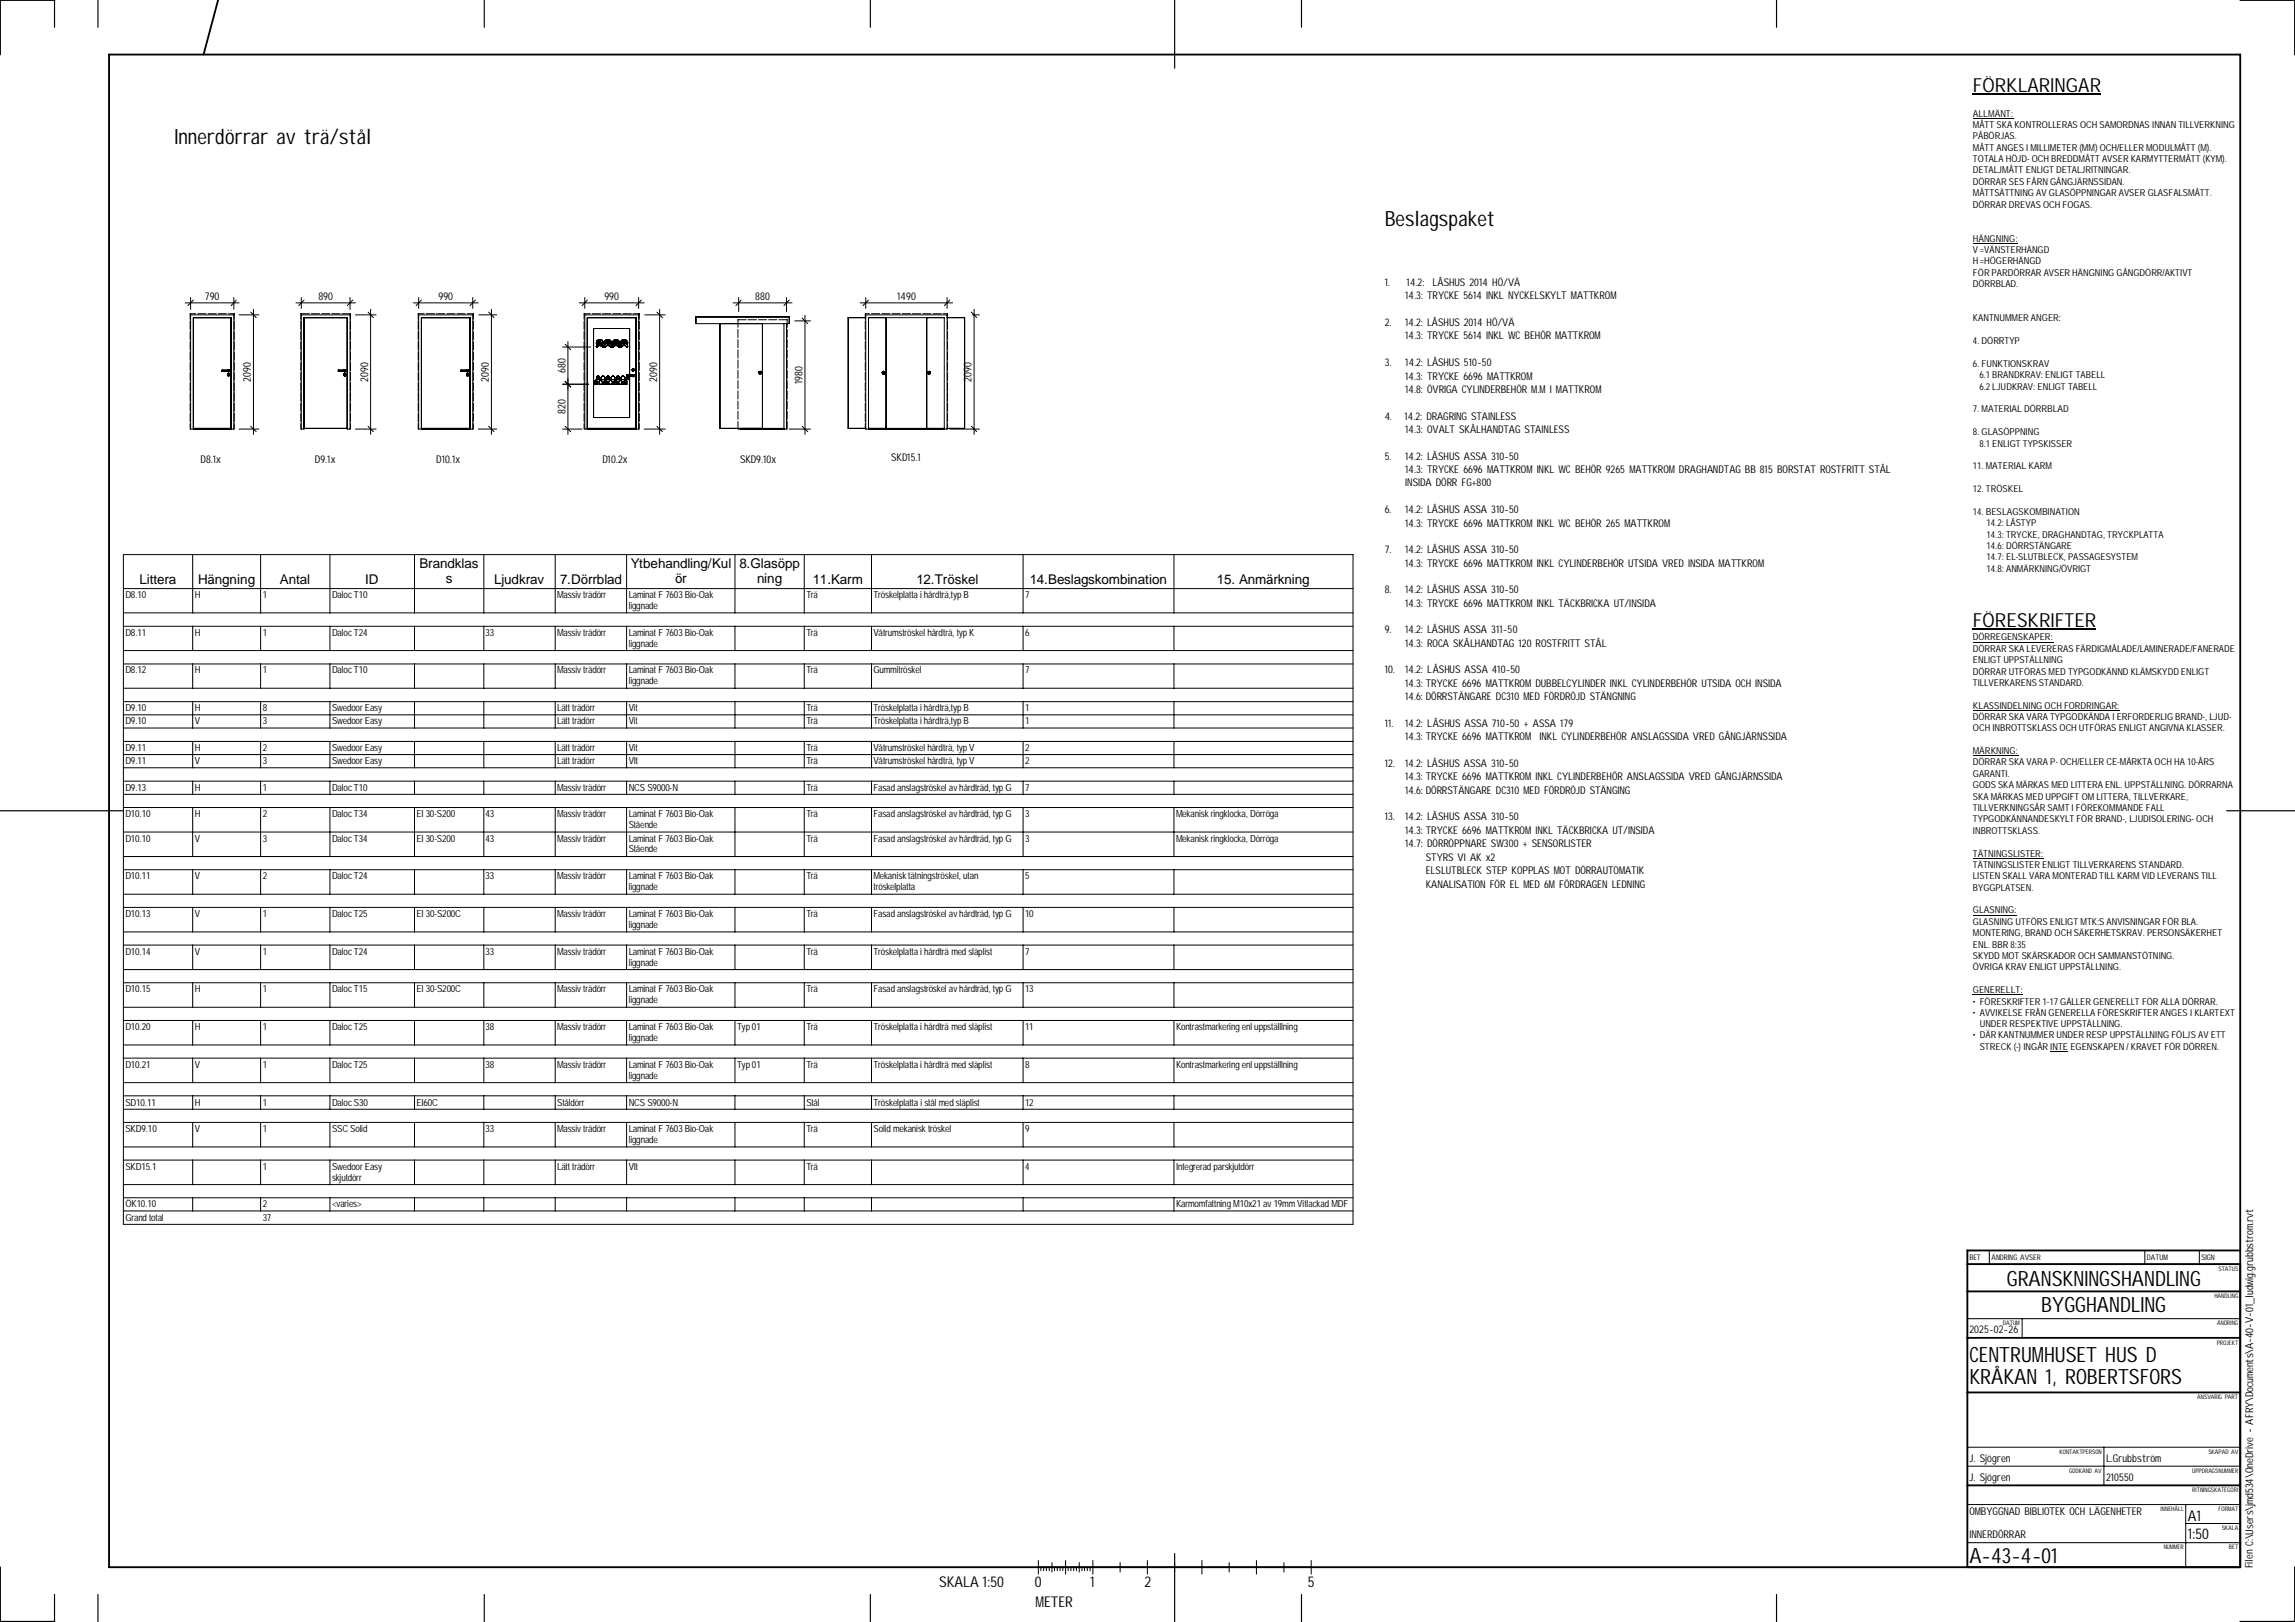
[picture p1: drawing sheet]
<svg xmlns="http://www.w3.org/2000/svg" width="841mm" height="594mm" viewBox="0 0 841 594" stroke-linecap="round" stroke-linejoin="round" font-family="sans-serif">
<defs><g id="words">
<g font-size="7.7">
<text x="63.9" y="52.9">Innerdörrar av trä/stål</text>
<text x="507.4" y="82.9">Beslagspaket</text>
<text x="735.4" y="471">GRANSKNINGSHANDLING</text>
<text x="748" y="480.6">BYGGHANDLING</text>
<text x="721.7" y="498.9">CENTRUMHUSET HUS D</text>
<text x="721.7" y="506.8">KRÅKAN 1, ROBERTSFORS</text>
<text x="721.7" y="572.3">A-43-4-01</text>
</g>
<g font-size="7.1">
<text x="723" y="33.7">FÖRKLARINGAR</text>
<text x="723" y="229.6">FÖRESKRIFTER</text>
</g>
<g font-size="5.5">
<text x="801.7" y="556.9">A1</text>
<text x="801.7" y="563.5">1:50</text>
<text x="344.2" y="581.2">SKALA 1:50</text>
<text x="379.2" y="581.2">0</text>
<text x="399.5" y="581.2">1</text>
<text x="419.4" y="581.2">2</text>
<text x="479.2" y="581.2">5</text>
<text x="379.5" y="588.5">METER</text>
</g>
<g font-size="4.9">
<text x="153.8" y="208.1">Brandklas</text>
<text x="231.1" y="208.1">Ytbehandling/Kul</text>
<text x="270.9" y="208.1">8.Glasöpp</text>
<text x="51.1" y="213.8">Littera</text>
<text x="72.6" y="213.8">Hängning</text>
<text x="102.5" y="213.8">Antal</text>
<text x="133.9" y="213.8">ID</text>
<text x="163.3" y="213.5">s</text>
<text x="181.1" y="213.8">Ljudkrav</text>
<text x="205.2" y="213.8">7.Dörrblad</text>
<text x="247.4" y="213.5">ör</text>
<text x="277.5" y="213.5">ning</text>
<text x="297.9" y="213.8">11.Karm</text>
<text x="335.8" y="213.8">12.Tröskel</text>
<text x="377.4" y="213.8">14.Beslagskombination</text>
<text x="445.9" y="213.8">15. Anmärkning</text>
</g>
<g font-size="3.9">
<text x="507.4" y="104.7">1.</text>
<text x="515.4" y="104.7">14.2:</text>
<text x="525" y="104.7">LÅSHUS 2014 HÖ/VÄ</text>
<text x="75.1" y="110">790</text>
<text x="116.7" y="110">890</text>
<text x="160.7" y="110">990</text>
<text x="221.5" y="110">990</text>
<text x="276.8" y="110">880</text>
<text x="328.8" y="110">1490</text>
<text x="514.9" y="109.6">14.3: TRYCKE 5614 INKL NYCKELSKYLT MATTKROM</text>
<text x="507.4" y="119.4">2.</text>
<text x="514.9" y="119.4">14.2: LÅSHUS 2014 HÖ/VÄ</text>
<text x="514.9" y="124.3">14.3: TRYCKE 5614 INKL WC BEHÖR MATTKROM</text>
<text x="207.3" y="136.6" transform="rotate(-90 207.3 136.6)">680</text>
<text x="507.4" y="134.1">3.</text>
<text x="514.9" y="134.1">14.2: LÅSHUS 510-50</text>
<text x="91.9" y="139.8" transform="rotate(-90 91.9 139.8)">2090</text>
<text x="135" y="139.8" transform="rotate(-90 135 139.8)">2090</text>
<text x="179.2" y="139.8" transform="rotate(-90 179.2 139.8)">2090</text>
<text x="240.9" y="139.8" transform="rotate(-90 240.9 139.8)">2090</text>
<text x="294.1" y="140.6" transform="rotate(-90 294.1 140.6)">1980</text>
<text x="356" y="139.8" transform="rotate(-90 356 139.8)">2090</text>
<text x="514.9" y="139">14.3: TRYCKE 6696 MATTKROM</text>
<text x="514.9" y="143.8">14.8: ÖVRIGA CYLINDERBEHÖR M.M I MATTKROM</text>
<text x="207.3" y="151.6" transform="rotate(-90 207.3 151.6)">820</text>
<text x="507.4" y="153.7">4.</text>
<text x="514.7" y="153.7">14.2: DRAGRING STAINLESS</text>
<text x="514.9" y="158.6">14.3: OVALT SKÅLHANDTAG STAINLESS</text>
<text x="73.5" y="169.5">D8.1x</text>
<text x="115.4" y="169.5">D9.1x</text>
<text x="159.9" y="169.5">D10.1x</text>
<text x="220.7" y="169.5">D10.2x</text>
<text x="271.2" y="169.5">SKD9.10x</text>
<text x="326.6" y="168.7">SKD15.1</text>
<text x="507.4" y="168.3">5.</text>
<text x="514.9" y="168.3">14.2: LÅSHUS ASSA 310-50</text>
<text x="514.9" y="173.2">14.3: TRYCKE 6696 MATTKROM INKL WC BEHÖR 9265 MATTKROM DRAGHANDTAG BB 815 BORSTAT ROSTFRITT STÅL</text>
<text x="514.9" y="178.1">INSIDA DÖRR FG+800</text>
<text x="507.4" y="188">6.</text>
<text x="514.9" y="188">14.2: LÅSHUS ASSA 310-50</text>
<text x="514.9" y="192.9">14.3: TRYCKE 6696 MATTKROM INKL WC BEHÖR 265 MATTKROM</text>
<text x="507.4" y="202.6">7.</text>
<text x="514.9" y="202.6">14.2: LÅSHUS ASSA 310-50</text>
<text x="514.9" y="207.5">14.3: TRYCKE 6696 MATTKROM INKL CYLINDERBEHÖR UTSIDA VRED INSIDA MATTKROM</text>
<text x="507.4" y="217.3">8.</text>
<text x="514.9" y="217.3">14.2: LÅSHUS ASSA 310-50</text>
<text x="514.9" y="222.2">14.3: TRYCKE 6696 MATTKROM INKL TÄCKBRICKA UT/INSIDA</text>
<text x="507.4" y="232">9.</text>
<text x="514.9" y="232">14.2: LÅSHUS ASSA 311-50</text>
<text x="514.9" y="236.9">14.3: ROCA SKÅLHANDTAG 120 ROSTFRITT STÅL</text>
<text x="507.4" y="246.6">10.</text>
<text x="514.9" y="246.6">14.2: LÅSHUS ASSA 410-50</text>
<text x="514.9" y="251.5">14.3: TRYCKE 6696 MATTKROM DUBBELCYLINDER INKL CYLINDERBEHÖR UTSIDA OCH INSIDA</text>
<text x="514.9" y="256.5">14.6: DÖRRSTÄNGARE DC310 MED FÖRDRÖJD STÄNGNING</text>
<text x="507.4" y="266.3">11.</text>
<text x="514.9" y="266.3">14.2: LÅSHUS ASSA 710-50 + ASSA 179</text>
<text x="514.9" y="271.2">14.3: TRYCKE 6696 MATTKROM</text>
<text x="564.1" y="271.2">INKL CYLINDERBEHÖR ANSLAGSSIDA VRED GÅNGJÄRNSSIDA</text>
<text x="507.4" y="280.9">12.</text>
<text x="514.9" y="280.9">14.2: LÅSHUS ASSA 310-50</text>
<text x="514.9" y="285.8">14.3: TRYCKE 6696 MATTKROM INKL CYLINDERBEHÖR ANSLAGSSIDA VRED GÅNGJÄRNSSIDA</text>
<text x="514.9" y="290.7">14.6: DÖRRSTÄNGARE DC310 MED FÖRDRÖJD STÄNGING</text>
<text x="507.4" y="300.5">13.</text>
<text x="514.9" y="300.5">14.2: LÅSHUS ASSA 310-50</text>
<text x="514.9" y="305.4">14.3: TRYCKE 6696 MATTKROM INKL TÄCKBRICKA UT/INSIDA</text>
<text x="514.9" y="310.3">14.7: DÖRRÖPPNARE SW300 + SENSORLISTER</text>
<text x="522.5" y="315.2">STYRS VI AK x2</text>
<text x="522.5" y="320.1">ELSLUTBLECK STEP KOPPLAS MOT DÖRRAUTOMATIK</text>
<text x="522.5" y="325">KANALISATION FÖR EL MED 6M FÖRDRAGEN LEDNING</text>
<text x="721.7" y="488.3">2025-02-26</text>
<text x="721.7" y="535.3">J. Sjögren</text>
<text x="771.7" y="535.3">L.Grubbström</text>
<text x="721.7" y="542.3">J. Sjögren</text>
<text x="771.7" y="542.3">210550</text>
<text x="721.7" y="555">OMBYGGNAD BIBLIOTEK OCH LÄGENHETER</text>
<text x="721.7" y="563.3">INNERDÖRRAR</text>
<text x="825.6" y="574.4" transform="rotate(-90 825.6 574.4)">Filen C:\Users\jmd534\OneDrive - AFRY\Documents\A-40-V-01_ludwig.grubbstrom.rvt</text>
</g>
<g font-size="3.6">
<text x="46" y="219">D8.10</text>
<text x="71.4" y="219">H</text>
<text x="96.3" y="219">1</text>
<text x="121.7" y="219">Daloc T10</text>
<text x="204.2" y="219">Massiv trädörr</text>
<text x="230.4" y="219">Laminat F 7603 Bio-Oak</text>
<text x="295.5" y="219">Trä</text>
<text x="320.1" y="219">Tröskelplatta i hårdträ,typ B</text>
<text x="375.7" y="219">7</text>
<text x="230.4" y="223">liggnade</text>
<text x="46" y="232.8">D8.11</text>
<text x="71.4" y="232.8">H</text>
<text x="96.3" y="232.8">1</text>
<text x="121.7" y="232.8">Daloc T24</text>
<text x="178" y="232.8">33</text>
<text x="204.2" y="232.8">Massiv trädörr</text>
<text x="230.4" y="232.8">Laminat F 7603 Bio-Oak</text>
<text x="295.5" y="232.8">Trä</text>
<text x="320.1" y="232.8">Våtrumströskel hårdträ, typ K</text>
<text x="375.7" y="232.8">6</text>
<text x="230.4" y="236.8">liggnade</text>
<text x="46" y="246.6">D8.12</text>
<text x="71.4" y="246.6">H</text>
<text x="96.3" y="246.6">1</text>
<text x="121.7" y="246.6">Daloc T10</text>
<text x="204.2" y="246.6">Massiv trädörr</text>
<text x="230.4" y="246.6">Laminat F 7603 Bio-Oak</text>
<text x="230.4" y="250.6">liggnade</text>
<text x="295.5" y="246.6">Trä</text>
<text x="320.1" y="246.6">Gummitröskel</text>
<text x="375.7" y="246.6">7</text>
<text x="46" y="260.4">D9.10</text>
<text x="71.4" y="260.4">H</text>
<text x="96.3" y="260.4">8</text>
<text x="121.7" y="260.4">Swedoor Easy</text>
<text x="204.2" y="260.4">Lätt trädörr</text>
<text x="230.4" y="260.4">Vit</text>
<text x="295.5" y="260.4">Trä</text>
<text x="320.1" y="260.4">Tröskelplatta i hårdträ,typ B</text>
<text x="375.7" y="260.4">1</text>
<text x="46" y="265.3">D9.10</text>
<text x="71.4" y="265.3">V</text>
<text x="96.3" y="265.3">3</text>
<text x="121.7" y="265.3">Swedoor Easy</text>
<text x="204.2" y="265.3">Lätt trädörr</text>
<text x="230.4" y="265.3">Vit</text>
<text x="295.5" y="265.3">Trä</text>
<text x="320.1" y="265.3">Tröskelplatta i hårdträ,typ B</text>
<text x="375.7" y="265.3">1</text>
<text x="46" y="275">D9.11</text>
<text x="71.4" y="275">H</text>
<text x="96.3" y="275">2</text>
<text x="121.7" y="275">Swedoor Easy</text>
<text x="204.2" y="275">Lätt trädörr</text>
<text x="230.4" y="275">Vit</text>
<text x="295.5" y="275">Trä</text>
<text x="320.1" y="275">Våtrumströskel hårdträ, typ V</text>
<text x="375.7" y="275">2</text>
<text x="46" y="279.8">D9.11</text>
<text x="71.4" y="279.8">V</text>
<text x="96.3" y="279.8">3</text>
<text x="121.7" y="279.8">Swedoor Easy</text>
<text x="204.2" y="279.8">Lätt trädörr</text>
<text x="230.4" y="279.8">VIt</text>
<text x="295.5" y="279.8">Trä</text>
<text x="320.1" y="279.8">Våtrumströskel hårdträ, typ V</text>
<text x="375.7" y="279.8">2</text>
<text x="46" y="289.6">D9.13</text>
<text x="71.4" y="289.6">H</text>
<text x="96.3" y="289.6">1</text>
<text x="121.7" y="289.6">Daloc T10</text>
<text x="204.2" y="289.6">Massiv trädörr</text>
<text x="230.4" y="289.6">NCS S9000-N</text>
<text x="295.5" y="289.6">Trä</text>
<text x="320.1" y="289.6">Fasad anslagströskel av hårdträd, typ G</text>
<text x="375.7" y="289.6">7</text>
<text x="46" y="299.3">D10.10</text>
<text x="71.4" y="299.3">H</text>
<text x="96.3" y="299.3">2</text>
<text x="121.7" y="299.3">Daloc T34</text>
<text x="152.6" y="299.3">EI 30-S200</text>
<text x="178" y="299.3">43</text>
<text x="204.2" y="299.3">Massiv trädörr</text>
<text x="230.4" y="299.3">Laminat F 7603 Bio-Oak</text>
<text x="295.5" y="299.3">Trä</text>
<text x="320.1" y="299.3">Fasad anslagströskel av hårdträd, typ G</text>
<text x="375.7" y="299.3">3</text>
<text x="431" y="299.3">Mekanisk ringklocka, Dörröga</text>
<text x="230.4" y="303.3">Stående</text>
<text x="46" y="308.2">D10.10</text>
<text x="71.4" y="308.2">V</text>
<text x="96.3" y="308.2">3</text>
<text x="121.7" y="308.2">Daloc T34</text>
<text x="152.6" y="308.2">EI 30-S200</text>
<text x="178" y="308.2">43</text>
<text x="204.2" y="308.2">Massiv trädörr</text>
<text x="230.4" y="308.2">Laminat F 7603 Bio-Oak</text>
<text x="295.5" y="308.2">Trä</text>
<text x="320.1" y="308.2">Fasad anslagströskel av hårdträd, typ G</text>
<text x="375.7" y="308.2">3</text>
<text x="431" y="308.2">Mekanisk ringklocka, Dörröga</text>
<text x="230.4" y="312.2">Stående</text>
<text x="46" y="322">D10.11</text>
<text x="71.4" y="322">V</text>
<text x="96.3" y="322">2</text>
<text x="121.7" y="322">Daloc T24</text>
<text x="178" y="322">33</text>
<text x="204.2" y="322">Massiv trädörr</text>
<text x="230.4" y="322">Laminat F 7603 Bio-Oak</text>
<text x="295.5" y="322">Trä</text>
<text x="320.1" y="322">Mekanisk tätningströskel, utan</text>
<text x="375.7" y="322">5</text>
<text x="230.4" y="326">liggnade</text>
<text x="320.1" y="326">tröskelplatta</text>
<text x="46" y="335.9">D10.13</text>
<text x="71.4" y="335.9">V</text>
<text x="96.3" y="335.9">1</text>
<text x="121.7" y="335.9">Daloc T25</text>
<text x="152.6" y="335.9">EI 30-S200C</text>
<text x="204.2" y="335.9">Massiv trädörr</text>
<text x="230.4" y="335.9">Laminat F 7603 Bio-Oak</text>
<text x="295.5" y="335.9">Trä</text>
<text x="320.1" y="335.9">Fasad anslagströskel av hårdträd, typ G</text>
<text x="375.7" y="335.9">10</text>
<text x="230.4" y="339.9">liggnade</text>
<text x="46" y="349.7">D10.14</text>
<text x="71.4" y="349.7">V</text>
<text x="96.3" y="349.7">1</text>
<text x="121.7" y="349.7">Daloc T24</text>
<text x="178" y="349.7">33</text>
<text x="204.2" y="349.7">Massiv trädörr</text>
<text x="230.4" y="349.7">Laminat F 7603 Bio-Oak</text>
<text x="230.4" y="353.7">liggnade</text>
<text x="295.5" y="349.7">Trä</text>
<text x="320.1" y="349.7">Tröskelplatta i hårdträ med släplist</text>
<text x="375.7" y="349.7">7</text>
<text x="46" y="363.5">D10.15</text>
<text x="71.4" y="363.5">H</text>
<text x="96.3" y="363.5">1</text>
<text x="121.7" y="363.5">Daloc T15</text>
<text x="152.6" y="363.5">EI 30-S200C</text>
<text x="204.2" y="363.5">Massiv trädörr</text>
<text x="230.4" y="363.5">Laminat F 7603 Bio-Oak</text>
<text x="295.5" y="363.5">Trä</text>
<text x="320.1" y="363.5">Fasad anslagströskel av hårdträd, typ G</text>
<text x="375.7" y="363.5">13</text>
<text x="230.4" y="367.5">liggnade</text>
<text x="46" y="377.3">D10.20</text>
<text x="71.4" y="377.3">H</text>
<text x="96.3" y="377.3">1</text>
<text x="121.7" y="377.3">Daloc T25</text>
<text x="178" y="377.3">38</text>
<text x="204.2" y="377.3">Massiv trädörr</text>
<text x="230.4" y="377.3">Laminat F 7603 Bio-Oak</text>
<text x="270.1" y="377.3">Typ 01</text>
<text x="295.5" y="377.3">Trä</text>
<text x="320.1" y="377.3">Tröskelplatta i hårdträ med släplist</text>
<text x="375.7" y="377.3">11</text>
<text x="431" y="377.3">Kontrastmarkering enl uppställlning</text>
<text x="230.4" y="381.3">liggnade</text>
<text x="46" y="391.1">D10.21</text>
<text x="71.4" y="391.1">V</text>
<text x="96.3" y="391.1">1</text>
<text x="121.7" y="391.1">Daloc T25</text>
<text x="178" y="391.1">38</text>
<text x="204.2" y="391.1">Massiv trädörr</text>
<text x="230.4" y="391.1">Laminat F 7603 Bio-Oak</text>
<text x="230.4" y="395.1">liggnade</text>
<text x="270.1" y="391.1">Typ 01</text>
<text x="295.5" y="391.1">Trä</text>
<text x="320.1" y="391.1">Tröskelplatta i hårdträ med släplist</text>
<text x="375.7" y="391.1">8</text>
<text x="431" y="391.1">Kontrastmarkering enl uppställlning</text>
<text x="46" y="404.9">SD10.11</text>
<text x="71.4" y="404.9">H</text>
<text x="96.3" y="404.9">1</text>
<text x="121.7" y="404.9">Daloc S30</text>
<text x="152.6" y="404.9">EI60C</text>
<text x="204.2" y="404.9">Ståldörr</text>
<text x="230.4" y="404.9">NCS S9000-N</text>
<text x="295.5" y="404.9">Stål</text>
<text x="320.1" y="404.9">Tröskelplatta i stål med släplist</text>
<text x="375.7" y="404.9">12</text>
<text x="46" y="414.5">SKD9.10</text>
<text x="71.4" y="414.5">V</text>
<text x="96.3" y="414.5">1</text>
<text x="121.7" y="414.5">SSC Solid</text>
<text x="178" y="414.5">33</text>
<text x="204.2" y="414.5">Massiv trädörr</text>
<text x="230.4" y="414.5">Laminat F 7603 Bio-Oak</text>
<text x="230.4" y="418.5">liggnade</text>
<text x="295.5" y="414.5">Trä</text>
<text x="320.1" y="414.5">Solid mekanisk tröskel</text>
<text x="375.7" y="414.5">9</text>
<text x="46" y="428.4">SKD15.1</text>
<text x="96.3" y="428.4">1</text>
<text x="121.7" y="428.4">Swedoor Easy</text>
<text x="204.2" y="428.4">Lätt trädörr</text>
<text x="230.4" y="428.4">VIt</text>
<text x="295.5" y="428.4">Trä</text>
<text x="375.7" y="428.4">4</text>
<text x="431" y="428.4">Integrerad parskjutdörr</text>
<text x="121.7" y="432.4">skjutdörr</text>
<text x="46" y="442.2">ÖK10.10</text>
<text x="96.3" y="442.2">2</text>
<text x="121.7" y="442.2">&lt;varies&gt;</text>
<text x="431" y="442.2">Karmomfattning M10x21 av 19mm Vitlackad MDF</text>
<text x="46" y="447">Grand total</text>
<text x="96.3" y="447">37</text>
</g>
<g font-size="3.5">
<text x="723" y="42.7">ALLMÄNT:</text>
<text x="723" y="46.8">MÅTT SKA KONTROLLERAS OCH SAMORDNAS INNAN TILLVERKNING</text>
<text x="723" y="51.1">PÅBÖRJAS.</text>
<text x="723" y="55.2">MÅTT ANGES I MILLIMETER (MM) OCH/ELLER MODULMÅTT (M).</text>
<text x="723" y="59.4">TOTALA HÖJD- OCH BREDDMÅTT AVSER KARMYTTERMÅTT (KYM).</text>
<text x="723" y="63.5">DETALJMÅTT ENLIGT DETALJRITNINGAR.</text>
<text x="723" y="67.7">DÖRRAR SES FÅRN GÅNGJÄRNSSIDAN.</text>
<text x="723" y="71.9">MÅTTSÄTTNING AV GLASÖPPNINGAR AVSER GLASFALSMÅTT.</text>
<text x="723" y="76">DÖRRAR DREVAS OCH FOGAS.</text>
<text x="723" y="88.6">HÄNGNING:</text>
<text x="723" y="92.7">V =VÄNSTERHÄNGD</text>
<text x="723" y="96.9">H=HÖGERHÄNGD</text>
<text x="723" y="101">FÖR PARDÖRRAR AVSER HÄNGNING GÅNGDÖRR/AKTIVT</text>
<text x="723" y="105.2">DÖRRBLAD.</text>
<text x="723" y="117.7">KANTNUMMER ANGER:</text>
<text x="723" y="126.1">4. DÖRRTYP</text>
<text x="723" y="134.4">6. FUNKTIONSKRAV</text>
<text x="725.4" y="138.5">6.1 BRANDKRAV: ENLIGT TABELL</text>
<text x="725.4" y="142.7">6.2 LJUDKRAV: ENLIGT TABELL</text>
<text x="723" y="151">7. MATERIAL DÖRRBLAD</text>
<text x="723" y="159.3">8. GLASÖPPNING</text>
<text x="725.4" y="163.6">8.1 ENLIGT TYPSKISSER</text>
<text x="723" y="171.9">11. MATERIAL KARM</text>
<text x="723" y="180.2">12. TRÖSKEL</text>
<text x="723" y="188.6">14. BESLAGSKOMBINATION</text>
<text x="728" y="192.7">14.2: LÅSTYP</text>
<text x="728" y="196.8">14.3: TRYCKE, DRAGHANDTAG, TRYCKPLATTA</text>
<text x="728" y="201.1">14.6: DÖRRSTÄNGARE</text>
<text x="728" y="205.2">14.7: EL-SLUTBLECK, PASSAGESYSTEM</text>
<text x="728" y="209.4">14.8: ANMÄRKNING/ÖVRIGT</text>
<text x="723" y="234.5">DÖRREGENSKAPER:</text>
<text x="723" y="238.7">DÖRRAR SKA LEVERERAS FÄRDIGMÅLADE/LAMINERADE/FANERADE</text>
<text x="723" y="242.8">ENLIGT UPPSTÄLLNING</text>
<text x="723" y="247.1">DÖRRAR UTFÖRAS MED TYPGODKÄNND KLÄMSKYDD ENLIGT</text>
<text x="723" y="251.2">TILLVERKARENS STANDARD.</text>
<text x="723" y="259.5">KLASSINDELNING OCH FORDRINGAR:</text>
<text x="723" y="263.7">DÖRRAR SKA VARA TYPGODKÄNDA I ERFORDERLIG BRAND-, LJUD-</text>
<text x="723" y="267.9">OCH INBROTTSKLASS OCH UTFÖRAS ENLIGT ANGIVNA KLASSER.</text>
<text x="723" y="276.2">MÄRKNING:</text>
<text x="723" y="280.3">DÖRRAR SKA VARA P- OCH/ELLER CE-MÄRKTA OCH HA 10-ÅRS</text>
<text x="723" y="284.6">GARANTI.</text>
<text x="723" y="288.7">GODS SKA MÄRKAS MED LITTERA ENL. UPPSTÄLLNING. DÖRRARNA</text>
<text x="723" y="292.9">SKA MÄRKAS MED UPPGIFT OM LITTERA, TILLVERKARE,</text>
<text x="723" y="297">TILLVERKNINGSÅR SAMT I FÖREKOMMANDE FALL</text>
<text x="723" y="301.2">TYPGODKÄNNANDESKYLT FÖR BRAND-, LJUDISOLERING- OCH</text>
<text x="723" y="305.4">INBROTTSKLASS.</text>
<text x="723" y="313.7">TÄTNINGSLISTER:</text>
<text x="723" y="317.8">TÄTNINGSLISTER ENLIGT TILLVERKARENS STANDARD.</text>
<text x="723" y="322">LISTEN SKALL VARA MONTERAD TILL KARM VID LEVERANS TILL</text>
<text x="723" y="326.2">BYGGPLATSEN.</text>
<text x="723" y="334.5">GLASNING:</text>
<text x="723" y="338.7">GLASNING UTFÖRS ENLIGT MTK:S ANVISNINGAR FÖR BLA.</text>
<text x="723" y="342.8">MONTERING, BRAND OCH SÄKERHETSKRAV. PERSONSÄKERHET</text>
<text x="723" y="347">ENL. BBR 8:35</text>
<text x="723" y="351.2">SKYDD MOT SKÄRSKADOR OCH SAMMANSTÖTNING.</text>
<text x="723" y="355.3">ÖVRIGA KRAV ENLIGT UPPSTÄLLNING.</text>
<text x="723" y="363.7">GENERELLT:</text>
<text x="723" y="367.9">• FÖRESKRIFTER 1-17 GÄLLER GENERELLT FÖR ALLA DÖRRAR.</text>
<text x="723" y="372">• AVVIKELSE FRÅN GENERELLA FÖRESKRIFTER ANGES I KLARTEXT</text>
<text x="725.5" y="376.2">UNDER RESPEKTIVE UPPSTÄLLNING.</text>
<text x="723" y="380.3">• DÄR KANTNUMMER UNDER RESP UPPSTÄLLNING FÖLJS AV ETT</text>
<text x="725.5" y="384.6">STRECK (-) INGÅR INTE EGENSKAPEN / KRAVET FÖR DÖRREN.</text>
</g>
<g font-size="2.8">
<text x="721.7" y="461.3">BET</text>
<text x="729.7" y="461.3">ÄNDRING AVSER</text>
<text x="786.7" y="461.3">DATUM</text>
<text x="806.7" y="461.3">SIGN</text>
</g>
<g font-size="2.3">
<text x="813" y="465.4">STATUS</text>
<text x="811.4" y="475.4">HANDLING</text>
<text x="734" y="485.4">DATUM</text>
<text x="812.5" y="485.4">ÄNDRING</text>
<text x="812.3" y="492.4">PROJEKT</text>
<text x="805.2" y="512.4">ANSVARIG PART</text>
<text x="754.7" y="532.4">KONTAKTPERSON</text>
<text x="809.2" y="532.4">SKAPAD AV</text>
<text x="758.2" y="539.4">GODKÄND AV</text>
<text x="803.3" y="539.4">UPPDRAGSNUMMER</text>
<text x="803.3" y="546.4">RITNINGSKATEGORI</text>
<text x="791.7" y="553.4">INNEHÅLL</text>
<text x="813" y="553.4">FORMAT</text>
<text x="814.2" y="560.4">SKALA</text>
<text x="792.9" y="567.4">NUMMER</text>
<text x="816.8" y="567.4">BET</text>
</g>
</g></defs>
<path d="M723 34.3h46.9v.5h-46.9zM218.5 124.5h11.5v2.6h-11.5zM217.7 137.5h12.9v3.2h-12.9zM723 230.2h45.1v.5h-45.1z" fill="#000"/>
<g fill="none" stroke="#000" stroke-width=".37">
<path d="M723 43.3h14.8M723 89.1h16.4M67.8 110.9h19.8M69.7 117.6v3.1M69.8 109v4.3M69.9 115.3h15.8v41.8h-15.8zM70.9 109.9l-2.1 2M71.7 114.9h-2v2M72.5 114.9h3M76.3 114.9h2.9M80 114.9h3M83.7 114.9h2.2v2"/>
<path d="M85.7 109v4.3M85.9 117.6v3.1M86.6 109.9l-1.9 2M87.6 115.3h7.2M91.9 114.3l2 2M92.9 113.3v45.8M108.5 110.9h21.7M110.2 117.6v3.1M110.4 109v3.9M110.4 115.3h17.9v41.8h-1v-40.8h-15.9v40.8h-1zM111.4 109.9l-1.9 2M113.4 114.9h-3.2v2"/>
<path d="M114.1 114.9h3M117.9 114.9h2.9M121.6 114.9h3M125.3 114.9h3.1v2M128.3 109v4.3M128.4 117.6v3.1M129.3 109.9l-2 2M130.2 115.3h7.6M134.9 114.3l1.9 2M135.8 113.3v45.8M151.5 110.9h23.8M153.2 117.6v3"/>
<path d="M153.4 109v3.9M153.4 115.3h19.8v41.8h-19.8zM154.4 109.9l-1.9 2M155.4 114.9h-2.2v2M156.2 114.9h3.1M159.9 114.9h3.1M163.7 114.9h3M167.5 114.9h2.9M171.2 114.9h2.3v2M173.2 109v3.9M173.5 117.6v3M174.2 109.9l-2 2"/>
<path d="M175.4 115.3h6.6M179.1 114.3l1.9 2M180.1 113.3v45.8M212.3 110.9h23.8M214 117.6v3M214.3 115.3h19.7v41.8h-19.7zM214.3 109v3.9M215.2 109.9l-1.9 2M216.2 114.9h-2.2v2M217 114.9h3M220.8 114.9h3M224.5 114.9h3"/>
<path d="M228.3 114.9h3M232 114.9h2.3v2M234 109v3.9M234.3 117.6v3M235 109.9l-1.9 2M236.2 115.3h7.6M240.7 114.3l2 2M241.7 113.3v45.8M255 116.1h34.2v2.4h-34.2zM263.8 118.5v38.4h23.5M268.6 110.9h21.6M270.7 109v5.1"/>
<path d="M271.6 109.9l-1.9 2M273.5 117.1h-3.1v2.8M274.2 117.1h3M278 117.1h2.9M279.4 118.5v38.4M281.7 117.1h2.9M285.4 117.1h3.1v2.8M287.3 118.5v38.6M288.2 118.5v38.6h-17.5v-.2M288.2 109v5.1M289.2 109.9l-1.9 2M291.3 117.5h5.7"/>
<path d="M294 116.5l2 2M295 115.5v43.6M315.2 110.9h33.9M317.1 117.6v3M317.2 115.3h29.8v41.8h-29.8zM317.2 116.3h-6.4v40.6h6.4M317.2 109v3.9M318.3 109.9l-2.1 2M318.6 114.9h-1.5v2M319.4 114.9h3M323.2 114.9h2.9M324.7 116.3v40.6"/>
<path d="M326.9 114.9h3M330.6 114.9h3.1M334.3 114.9h3.1M338.2 114.9h2.9M339.6 116.3v40.6M341.9 114.9h3M345.6 114.9h1.6v2M347 116.3h6.5v40.6h-6.5M347 109v3.9M347.2 117.6v3M348.1 109.9l-2.1 2M355.9 114.3l2 2"/>
<path d="M356.4 115.3h2.5M357 113.3v45.8M69.7 121.4v3M69.7 125.1v3M69.7 128.9v3M69.7 132.7v2.9M69.7 136.4v3M81.4 135.6h2.4l.1 .3-2.5 .1zM83.3 137.2l.4-.4 .5 .4-.4 .5zM83.4 135.6l.5-.2 .3 .2-.3 .5-.5-.1M83.4 137.1v.1M83.6 136.9h.1"/>
<path d="M85.9 121.4v3M85.9 125.1v3M85.9 128.9v3M85.9 132.7v2.9M85.9 136.4v3M110.2 121.4v3M110.2 125.1v3M110.2 128.9v3M110.2 132.7v2.9M110.2 136.4v3M124 135.6h2.4l.2 .2-2.6 .2zM126 135.6l.6-.2 .1 .2-.1 .5-.6-.1"/>
<path d="M126 137.1l.6-.2 .1 .7h-.6zM126.1 136.1h.1M126.7 135.5v.1M126.7 137v.1M128.4 121.4v3M128.4 125.1v3M128.4 128.9v3M128.4 132.7v2.9M128.4 136.4v3M153.2 121.4v3M153.2 125.1v3M153.2 128.9v3"/>
<path d="M153.2 132.7v2.9M153.2 136.4v3M168.9 135.6h2.6v.3l-2.6 .1zM171 135.6l.5-.2 .3 .3-.3 .4-.5-.1M173.5 121.4v3M173.5 125.1v3M173.5 128.9v3M173.5 132.7v2.9M173.5 136.4v3M206.2 127.1h10.3M207.1 139.7l2 2M207.1 126.1l2 2"/>
<path d="M208.1 125.1v34M214 121.4v3M214 125.1v3M214 128.9v3M214 132.7v2.9M214 136.4v3M217.7 139.8l.7-.6 .5 .6v.9h-1.2zM218.6 125.2l-.1 .6a1.22 1.22 0 0 0 1.2-1.3l-.8 .2-.4 .8M218.9 126.1l.8-.4-.2 .9-1 .5zM219.2 137.5l.6 .7v.8h-1.2v-.8zM220 125.7l.9 .5 .2 .9-1-.5zM220.1 139.2l.6 .6v.9h-1.2v-.9z"/>
<path d="M220.4 125.5l.2 .1M221 137.5l.7 .7v.8h-1.3v-.8zM221.1 125.2l-.5-.7h-.6l.1 .7 .5 .4M221.1 125.2v.6l-.5-.2M221.1 125.2v.3M221.6 125.2l-.1 .6a1.22 1.22 0 0 0 1.2-1.3l-.9 .2-.3 .8M221.7 126.2l1-.5-.2 .9-1 .5zM221.9 139.2l.6 .6v.9h-1.2v-.9zM222.2 138.2l.6-.7 .6 .7v.8h-1.2zM222.9 125.7l1 .5 .1 .9-.9-.5zM222.9 124.5l.8 .2 .3 1.1a1.18 1.18 0 0 1-1.1-1.3zM223.7 139.2l.7 .6v.9h-1.3v-.9z"/>
<path d="M224 125.2l.1 .3M224.5 125.2v.6l.5-.2 .6-1.1-.8 .2-.3 .8M224.6 137.5l.6 .7v.8h-1.2v-.8zM224.8 126.1l.8-.4-.2 .9-.9 .5zM224.9 139.8l.7-.6 .5 .6v.9h-1.2zM225.9 125.7l.9 .5 .2 .9-.9-.5zM225.9 124.5l.8 .2 .3 1.1a1.18 1.18 0 0 1-1.1-1.3zM226.4 137.5l.6 .7v.8h-1.2v-.8zM226.4 137.5l.6 .6M226.7 139.8l.6-.6 .6 .6v.9h-1.2zM227 125.2v.3M227.5 125.2l-.1 .6 .6-.2 .5-.6v-.5l-.7 .2-.4 .8"/>
<path d="M227.6 126.2l.9-.5-.2 .9-.9 .5zM228.2 137.5l.7 .7v.8h-1.3v-.8zM228.5 139.8l.6-.6 .6 .6v.9h-1.2zM228.9 124.5l.7 .2 .4 1.1a1.18 1.18 0 0 1-1.1-1.3zM229.4 138.2l.6-.7 .6 .7M229.4 138.2l.4-.4-.2-.5 2.6 .2v.3h-2l.4 .4M229.4 138.2v.8h1.2v-.8M229.9 126.3l.1 .5-.3 .3a1.2 1.2 0 0 1-.8-1.4l.7 .4 .4 .5M229.9 125.1l.1 .1M230.7 137.3v-17h-13.2v32.6h13.2v-15.1M231.7 135.2l.5-.2 .2 .6a.42 .42 0 0 1-.5 .2 .42 .42 0 0 1-.3-.4zM231.7 137.2h.1"/>
<path d="M231.7 135.6v.1M231.7 137.2v.1M231.8 137.2h.5l.1 .6h-.7M234.3 121.4v3M234.3 125.1v3M234.3 128.9v3M234.3 132.7v2.9M234.3 136.4v3M270.4 120.7v2.9M270.4 124.4v2.9M270.4 128.1v3M270.4 131.8v3.1"/>
<path d="M270.4 135.6v3M270.4 139.4v2.9M278.2 136.7v.1M278.3 136.1h.5l.3 .3-.5 .6-.6-.3zM278.7 136.8h.1M278.9 136.7l-.2-.6h-.4l-.1 .6M278.9 136.6l-.3 .3-.5-.1M288.5 120.7v2.9M288.5 124.4v2.9M288.5 128.1v3M288.5 131.8v3.1M288.5 135.6v3"/>
<path d="M288.5 139.4v2.9M317.1 121.4v3M317.1 125.1v3M317.1 128.9v3M317.1 132.7v2.9M317.1 136.4v3M323.4 136.3l.6-.2 .1 .7h-.6zM323.5 136.1h.5l.3 .3-.4 .6a.53 .53 0 0 1-.5-.3 .53 .53 0 0 1 .1-.6zM324.1 136.7v.1M340 136.7l.1-.6h.8l.1 .6-.6 .2M340 136.7l.1 .1M340.1 136.3h.8l-.3 .7-.5-.3"/>
<path d="M340.1 136.8l.2 .1M340.2 136.8h.1M340.3 136.1h.1M347.2 121.4v3M347.2 125.1v3M347.2 128.9v3M347.2 132.7v2.9M347.2 136.4v3M69.7 140.1v3.1M69.7 143.8v3.1M69.7 147.7v2.9M69.7 151.4v2.9"/>
<path d="M69.7 155.1v2M70.9 156.9h13.8M70.9 157.1v-40.8h13.8v40.8M85.9 140.1v3.1M85.9 143.8v3.1M85.9 147.7v2.9M85.9 151.4v2.9M85.9 155.1v2M87.6 157.1h7.2M91.9 156.1l2 2M110.2 140.1v3.1M110.2 143.8v3.1"/>
<path d="M110.2 147.7v2.9M110.2 151.4v2.9M110.2 155.1v2M111.4 156.9h15.9M128.4 140.1v3.1M128.4 143.8v3.1M128.4 147.7v2.9M128.4 151.4v2.9M128.4 155.1v2M130.2 157.1h7.6M134.9 156.1l1.9 2M153.2 140.1v3.1"/>
<path d="M153.2 143.8v3.1M153.2 147.7v2.9M153.2 151.4v2.9M153.2 155.1v2M154.4 156.9h17.8M154.4 157.1v-40.8h17.8v40.8M173.5 140.1v3.1M173.5 143.8v3.1M173.5 147.7v2.9M173.5 151.4v2.9M173.5 155.1v2M175.3 157.1h6.7"/>
<path d="M179.1 156.1l1.9 2M206.2 157.1h7.1M206.2 140.7h9.5M207.1 156.1l2 2M214 140.1v3.1M214 143.8v3.1M214 147.7v2.9M214 151.4v2.9M214 155.1v2M215.2 157.1v-40.8h17.9v40.8M215.2 156.9h17.9M234.3 140.1v3.1"/>
<path d="M234.3 143.8v3.1M234.3 147.7v2.9M234.3 151.4v2.9M234.3 155.1v2M236.1 157.1h7.7M240.7 156.1l2 2M270.4 143.1v3M270.4 146.9v3M270.4 150.6v3M270.4 154.3v2.8M271.6 156.9v.2M288.5 143.1v3"/>
<path d="M288.5 146.9v3M288.5 150.6v3M288.5 154.3v2.8M289.2 157.1h7.8M294 156.1l2 2M317.1 140.1v3.1M317.1 143.8v3.1M317.1 147.7v2.9M317.1 151.4v2.9M317.1 155.1v2M318.3 157.1v-40.8h27.7v40.8M346 156.9h-27.7"/>
<path d="M347.2 140.1v3.1M347.2 143.8v3.1M347.2 147.7v2.9M347.2 151.4v2.9M347.2 155.1v2M348.1 157.1h10.8M355.9 156.1l2 2M45.2 203.1h450.6v245.3h-450.6zM45.2 215.6h450.6M70.6 203.1v21.4M95.5 203.1v21.4M120.9 203.1v21.4"/>
<path d="M151.9 203.1v21.4M177.3 203.1v21.4M203.5 203.1v21.4M229.6 203.1v21.4M269.3 203.1v21.4M294.7 203.1v21.4M319.4 203.1v21.4M374.9 203.1v21.4M430.2 203.1v21.4M45.2 238.3h450.6M45.2 229.4h450.6M45.2 224.5h450.6"/>
<path d="M70.6 229.4v8.9M95.5 229.4v8.9M120.9 229.4v8.9M151.9 229.4v8.9M177.3 229.4v8.9M203.5 229.4v8.9M229.6 229.4v8.9M269.3 229.4v8.9M294.7 229.4v8.9M319.4 229.4v8.9M374.9 229.4v8.9M430.2 229.4v8.9"/>
<path d="M723 235.2h29.3M45.2 257h450.6M45.2 252.1h450.6M45.2 243.2h450.6M70.6 243.2v8.9M70.6 257v9.6M95.5 243.2v8.9M95.5 257v9.6M120.9 243.2v8.9M120.9 257v9.6M151.9 243.2v8.9M151.9 257v9.6"/>
<path d="M177.3 243.2v8.9M177.3 257v9.6M203.5 243.2v8.9M203.5 257v9.6M229.6 243.2v8.9M229.6 257v9.6M269.3 243.2v8.9M269.3 257v9.6M294.7 243.2v8.9M294.7 257v9.6M319.4 243.2v8.9M319.4 257v9.6"/>
<path d="M374.9 243.2v8.9M374.9 257v9.6M430.2 243.2v8.9M430.2 257v9.6M45.2 276.4h450.6M45.2 271.5h450.6M45.2 266.6h450.6M45.2 261.8h450.6M70.6 271.5v9.7M95.5 271.5v9.7M120.9 271.5v9.7M151.9 271.5v9.7"/>
<path d="M177.3 271.5v9.7M203.5 271.5v9.7M229.6 271.5v9.7M269.3 271.5v9.7M294.7 271.5v9.7M319.4 271.5v9.7M374.9 271.5v9.7M430.2 271.5v9.7M723 260.1h53.6M723 276.8h16.6M45.2 295.7h450.6M45.2 290.9h450.6"/>
<path d="M45.2 286.1h450.6M45.2 281.2h450.6M70.6 286.1v4.8M70.6 295.7v18M95.5 286.1v4.8M95.5 295.7v18M120.9 286.1v4.8M120.9 295.7v18M151.9 286.1v4.8M151.9 295.7v18M177.3 286.1v4.8M177.3 295.7v18"/>
<path d="M203.5 286.1v4.8M203.5 295.7v18M229.6 286.1v4.8M229.6 295.7v18M269.3 286.1v4.8M269.3 295.7v18M294.7 286.1v4.8M294.7 295.7v18M319.4 286.1v4.8M319.4 295.7v18M374.9 286.1v4.8M374.9 295.7v18"/>
<path d="M430.2 286.1v4.8M430.2 295.7v18M45.2 318.5h450.6M45.2 313.7h450.6M45.2 304.7h450.6M70.6 318.5v9M95.5 318.5v9M120.9 318.5v9M151.9 318.5v9M177.3 318.5v9M203.5 318.5v9M229.6 318.5v9"/>
<path d="M269.3 318.5v9M294.7 318.5v9M319.4 318.5v9M374.9 318.5v9M430.2 318.5v9M723 314.3h25.8M45.2 332.3h450.6M45.2 327.5h450.6M70.6 332.3v9M95.5 332.3v9M120.9 332.3v9M151.9 332.3v9"/>
<path d="M177.3 332.3v9M203.5 332.3v9M229.6 332.3v9M269.3 332.3v9M294.7 332.3v9M319.4 332.3v9M374.9 332.3v9M430.2 332.3v9M723 335.2h16.1M45.2 359.9h450.6M45.2 355.1h450.6M45.2 346.1h450.6"/>
<path d="M45.2 341.3h450.6M70.6 346.1v9M70.6 359.9v9M95.5 346.1v9M95.5 359.9v9M120.9 346.1v9M120.9 359.9v9M151.9 346.1v9M151.9 359.9v9M177.3 346.1v9M177.3 359.9v9M203.5 346.1v9"/>
<path d="M203.5 359.9v9M229.6 346.1v9M229.6 359.9v9M269.3 346.1v9M269.3 359.9v9M294.7 346.1v9M294.7 359.9v9M319.4 346.1v9M319.4 359.9v9M374.9 346.1v9M374.9 359.9v9M430.2 346.1v9"/>
<path d="M430.2 359.9v9M45.2 373.7h450.6M45.2 368.9h450.6M70.6 373.7v9M95.5 373.7v9M120.9 373.7v9M151.9 373.7v9M177.3 373.7v9M203.5 373.7v9M229.6 373.7v9M269.3 373.7v9M294.7 373.7v9"/>
<path d="M319.4 373.7v9M374.9 373.7v9M430.2 373.7v9M723 364.3h18.3M45.2 396.5h450.6M45.2 387.5h450.6M45.2 382.7h450.6M70.6 387.5v9M95.5 387.5v9M120.9 387.5v9M151.9 387.5v9M177.3 387.5v9"/>
<path d="M203.5 387.5v9M229.6 387.5v9M269.3 387.5v9M294.7 387.5v9M319.4 387.5v9M374.9 387.5v9M430.2 387.5v9M751.3 385.1h6.6M45.2 411.1h450.6M45.2 406.2h450.6M45.2 401.3h450.6M70.6 401.3v4.9"/>
<path d="M70.6 411.1v8.9M95.5 401.3v4.9M95.5 411.1v8.9M120.9 401.3v4.9M120.9 411.1v8.9M151.9 401.3v4.9M151.9 411.1v8.9M177.3 401.3v4.9M177.3 411.1v8.9M203.5 401.3v4.9M203.5 411.1v8.9M229.6 401.3v4.9"/>
<path d="M229.6 411.1v8.9M269.3 401.3v4.9M269.3 411.1v8.9M294.7 401.3v4.9M294.7 411.1v8.9M319.4 401.3v4.9M319.4 411.1v8.9M374.9 401.3v4.9M374.9 411.1v8.9M430.2 401.3v4.9M430.2 411.1v8.9M45.2 438.7h450.6"/>
<path d="M45.2 433.8h450.6M45.2 424.9h450.6M45.2 420h450.6M70.6 424.9v8.9M70.6 438.7v4.8M95.5 424.9v8.9M95.5 438.7v4.8M120.9 424.9v8.9M120.9 438.7v4.8M151.9 424.9v8.9M151.9 438.7v4.8M177.3 424.9v8.9"/>
<path d="M177.3 438.7v4.8M203.5 424.9v8.9M203.5 438.7v4.8M229.6 424.9v8.9M229.6 438.7v4.8M269.3 424.9v8.9M269.3 438.7v4.8M294.7 424.9v8.9M294.7 438.7v4.8M319.4 424.9v8.9M319.4 438.7v4.8M374.9 424.9v8.9"/>
<path d="M374.9 438.7v4.8M430.2 424.9v8.9M430.2 438.7v4.8M45.2 443.5h450.6M729 458v5M786 458v5M805.9 458v5M720.9 482.9h100M741 482.9v7.1M720.9 537h100M720.9 530h100M771 530v14"/>
<path d="M720.9 551h100M800.9 551v23M800.9 558h20M380.5 571.5v5M380.5 574h100M381.4 574v1.2M382.4 574v1.2M383.5 574v1.2M384.5 574v1.2M385.5 572.3v3.4M386.4 574v1.2M387.4 574v1.2"/>
<path d="M388.5 574v1.2M389.5 574v1.2M390.5 571.5v5M391.4 574v1.2M392.4 574v1.2M393.4 574v1.2M394.5 574v1.2M395.5 572.3v3.4M396.5 574v1.2M397.4 574v1.2M398.4 574v1.2M399.5 574v1.2"/>
<path d="M400.5 571.5v5M410.5 572.3v3.4M420.5 571.5v5M430.4 572.3v3.4M440.4 571.5v5M450.4 572.3v3.4M460.4 571.5v5M470.5 572.3v3.4M480.5 571.5v5M720.9 565h100"/>
<circle cx="171.3" cy="137.3" r=".4"/>
</g>
<path d="M20 0h-20v20M40 20h780.9v554h-780.9zM79.9 0l-5.3 20M820.9 0h20.1v20M820.9 458h-100v116M720.9 463h100M720.9 472.9h100M720.9 490h100M720.9 509.9h100M720.9 544h100M0 574v19.9h20M841 574v19.9h-20.1" fill="none" stroke="#000" stroke-width=".68"/>
<g fill="none" stroke="#000" stroke-width=".42">
<path d="M20 0v10M35.9 0v10M177.5 0v10M318.9 0v10M430.4 0v25M476.9 0v10M651 0v10M0 296.9h45M815.9 296.9h25.1M430.4 569v24.9M20 583.9v10M35.9 583.9v10"/>
<path d="M177.5 583.9v10M318.9 583.9v10M476.9 583.9v10M651 583.9v10"/>
</g>
<use href="#words"/>
</svg>
